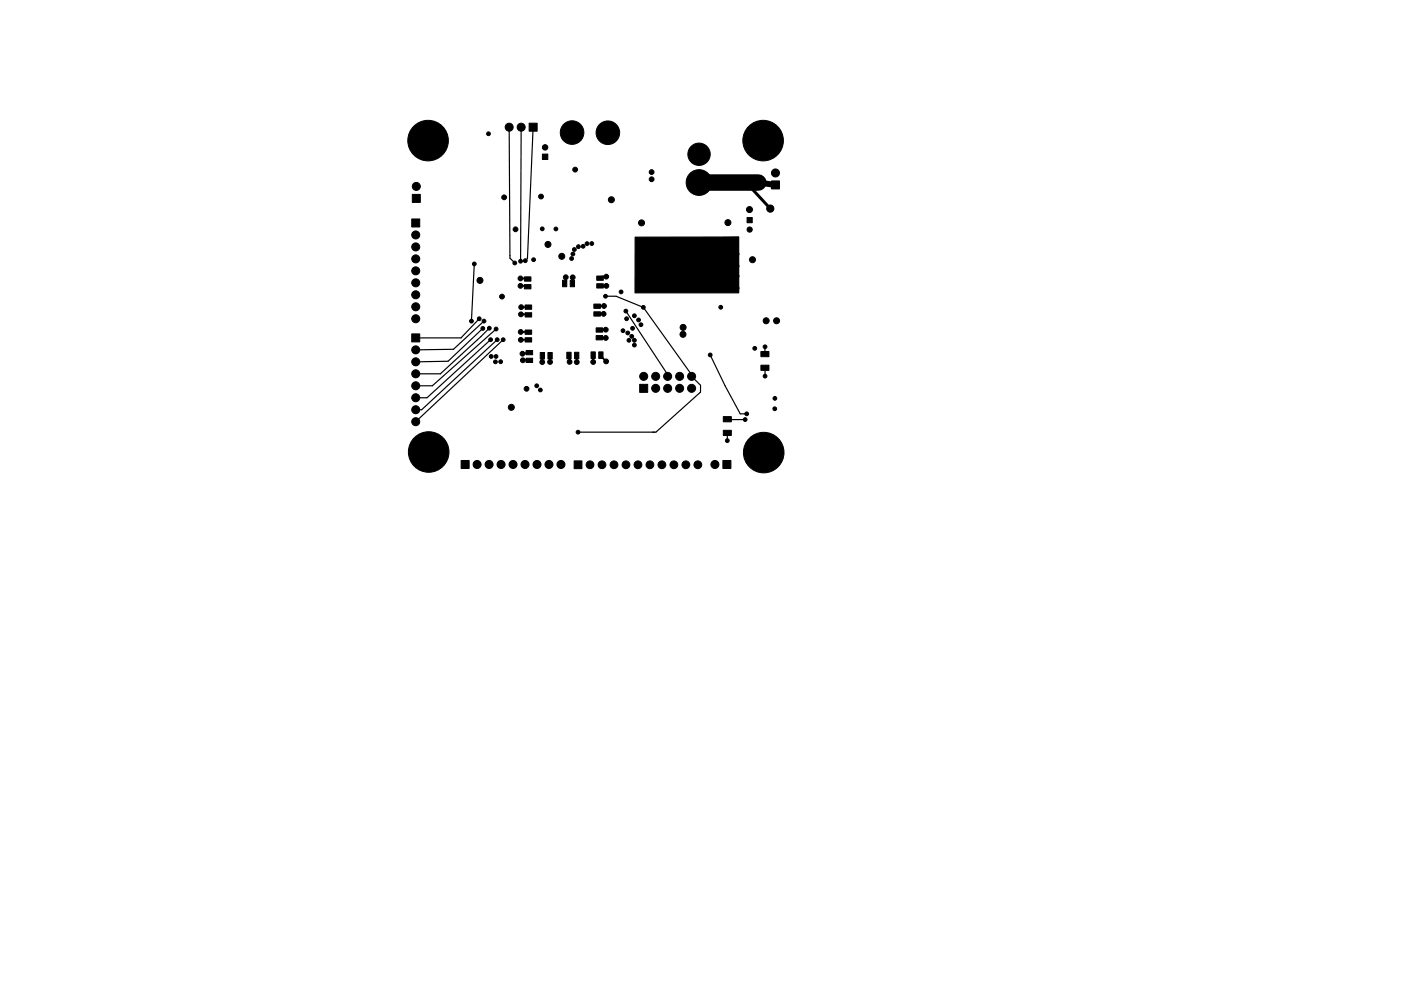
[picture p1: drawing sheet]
<svg xmlns="http://www.w3.org/2000/svg" width="297mm" height="210mm" viewBox="0 0 297 210" stroke-linecap="round" stroke-linejoin="round" font-family="sans-serif">
<g fill="#000" stroke="#000" stroke-width=".21">
<path d="M112.2 26.1h1.7v1.7h-1.7zM115 32.7h1.2v1.1h-1.2zM163.6 38.4h1.7v1.7h-1.7zM87.3 46.5h1.7v1.7h-1.7zM87.4 41.2h1.7v1.7h-1.7zM111.2 58.7h1.4v.9h-1.4zM119.3 59.4h.9v1.4h-.9zM120.9 59.4h.9v1.4h-.9zM126.5 58.6h1.4v.9h-1.4zM158.4 46.2h1.1v1.1h-1.1zM87.3 70.8h1.7v1.7h-1.7zM111.2 60.4h1.4v.9h-1.4z"/>
<path d="M111.3 70h1.4v.9h-1.4zM111.3 71.7h1.4v.9h-1.4zM111.3 64.7h1.4v.9h-1.4zM111.3 66.3h1.4v1h-1.4zM111.5 76h1.4v.9h-1.4zM111.5 74.4h1.4v.9h-1.4zM114.5 74.8h.9v1.4h-.9zM116.2 74.8h.9v1.4h-.9zM120.2 74.7h.9v1.4h-.9zM121.8 74.7h.9v1.4h-.9zM125.3 74.7h.9v1.4h-.9zM126.9 74.7h1v1.4h-1z"/>
<path d="M125.9 66.2h1.4v.9h-1.4zM125.9 64.5h1.4v.9h-1.4zM126.4 69.6h1.4v.9h-1.4zM126.4 71.2h1.4v.9h-1.4zM126.5 60.2h1.4v.9h-1.4zM161.3 74.6h1.7v1.1h-1.7zM161.3 77.5h1.7v1.1h-1.7zM97.8 97.7h1.7v1.7h-1.7zM121.7 97.8h1.7v1.6h-1.7zM135.6 81.5h1.7v1.7h-1.7zM153.3 97.7h1.7v1.7h-1.7zM153.4 88.4h1.7v1.1h-1.7z"/>
<path d="M153.4 91.3h1.7v1.1h-1.7z"/>
<circle cx="87.5" cy="29.8" r=".45"/>
<circle cx="88.3" cy="39.6" r=".85"/>
<circle cx="88.5" cy="27.6" r=".45"/>
<circle cx="88.5" cy="32.1" r=".45"/>
<circle cx="90.8" cy="29.8" r="4.3"/>
<circle cx="90.8" cy="33.1" r=".45"/>
<circle cx="90.8" cy="26.6" r=".45"/>
<circle cx="93" cy="27.6" r=".45"/>
<circle cx="93" cy="32.1" r=".45"/>
<circle cx="94" cy="29.8" r=".45"/>
<circle cx="103.6" cy="28.4" r=".4"/>
<circle cx="108" cy="27" r=".85"/>
<circle cx="110.5" cy="27" r=".85"/>
<circle cx="115.6" cy="31.3" r=".58"/>
<circle cx="121.3" cy="28.1" r="2.5"/>
<circle cx="121.9" cy="36" r=".51"/>
<circle cx="128.9" cy="28.2" r="2.5"/>
<circle cx="138.2" cy="38" r=".51"/>
<circle cx="138.2" cy="36.5" r=".51"/>
<circle cx="148.2" cy="32.7" r="2.37"/>
<circle cx="148.2" cy="38.7" r="2.73"/>
<circle cx="158.6" cy="29.8" r=".45"/>
<circle cx="159.5" cy="32.1" r=".45"/>
<circle cx="159.5" cy="27.6" r=".45"/>
<circle cx="161.8" cy="29.8" r="4.3"/>
<circle cx="161.8" cy="26.6" r=".45"/>
<circle cx="161.8" cy="33.1" r=".45"/>
<circle cx="164.1" cy="27.6" r=".45"/>
<circle cx="164.1" cy="32.1" r=".45"/>
<circle cx="164.4" cy="36.7" r=".85"/>
<circle cx="165" cy="29.8" r=".45"/>
<circle cx="88.1" cy="57.5" r=".85"/>
<circle cx="88.1" cy="52.4" r=".85"/>
<circle cx="88.1" cy="49.8" r=".85"/>
<circle cx="88.1" cy="54.9" r=".85"/>
<circle cx="100.6" cy="56" r=".4"/>
<circle cx="101.8" cy="59.5" r=".63"/>
<circle cx="106.9" cy="41.9" r=".51"/>
<circle cx="109.1" cy="55.8" r=".4"/>
<circle cx="109.3" cy="48.7" r=".51"/>
<circle cx="110.4" cy="59.1" r=".51"/>
<circle cx="110.4" cy="55.4" r=".4"/>
<circle cx="111.4" cy="55.3" r=".4"/>
<circle cx="113.1" cy="55.1" r=".4"/>
<circle cx="114.7" cy="41.7" r=".51"/>
<circle cx="115" cy="48.6" r=".4"/>
<circle cx="116.2" cy="51.9" r=".63"/>
<circle cx="117.9" cy="48.6" r=".4"/>
<circle cx="119.1" cy="54.4" r=".63"/>
<circle cx="120" cy="58.8" r=".51"/>
<circle cx="121.2" cy="54.9" r=".4"/>
<circle cx="121.4" cy="58.8" r=".51"/>
<circle cx="121.5" cy="53.9" r=".4"/>
<circle cx="121.8" cy="52.9" r=".4"/>
<circle cx="122.6" cy="52.3" r=".4"/>
<circle cx="123.6" cy="52.2" r=".4"/>
<circle cx="124.5" cy="51.7" r=".4"/>
<circle cx="125.5" cy="51.7" r=".4"/>
<circle cx="128.5" cy="58.7" r=".51"/>
<circle cx="129.6" cy="42.4" r=".63"/>
<circle cx="136" cy="51" r=".4"/>
<circle cx="136" cy="56.1" r=".4"/>
<circle cx="136" cy="58.6" r=".4"/>
<circle cx="136" cy="53.5" r=".4"/>
<circle cx="136" cy="47.3" r=".63"/>
<circle cx="138.5" cy="58.6" r=".4"/>
<circle cx="138.5" cy="51" r=".4"/>
<circle cx="138.5" cy="53.5" r=".4"/>
<circle cx="138.5" cy="56.1" r=".4"/>
<circle cx="141" cy="58.6" r=".4"/>
<circle cx="141" cy="51" r=".4"/>
<circle cx="141" cy="56.1" r=".4"/>
<circle cx="141" cy="53.5" r=".4"/>
<circle cx="143.6" cy="58.6" r=".4"/>
<circle cx="146.1" cy="58.6" r=".4"/>
<circle cx="148.7" cy="58.6" r=".4"/>
<circle cx="151.2" cy="58.6" r=".4"/>
<circle cx="151.2" cy="56.4" r=".4"/>
<circle cx="151.2" cy="53.9" r=".4"/>
<circle cx="153.7" cy="56.4" r=".4"/>
<circle cx="153.7" cy="58.6" r=".4"/>
<circle cx="153.7" cy="53.9" r=".4"/>
<circle cx="154.3" cy="47.2" r=".63"/>
<circle cx="156.3" cy="58.6" r=".4"/>
<circle cx="156.3" cy="56.4" r=".4"/>
<circle cx="156.3" cy="53.9" r=".4"/>
<circle cx="158.9" cy="44.5" r=".63"/>
<circle cx="158.9" cy="48.7" r=".55"/>
<circle cx="159.5" cy="55.1" r=".63"/>
<circle cx="163.3" cy="44.3" r=".76"/>
<circle cx="88.1" cy="65.1" r=".85"/>
<circle cx="88.1" cy="76.8" r=".85"/>
<circle cx="88.1" cy="79.3" r=".85"/>
<circle cx="88.1" cy="62.5" r=".85"/>
<circle cx="88.1" cy="67.6" r=".85"/>
<circle cx="88.1" cy="60" r=".85"/>
<circle cx="88.1" cy="74.2" r=".85"/>
<circle cx="100" cy="68.1" r=".4"/>
<circle cx="101.6" cy="67.6" r=".4"/>
<circle cx="102.4" cy="69.7" r=".4"/>
<circle cx="102.6" cy="68.1" r=".4"/>
<circle cx="103.7" cy="69.6" r=".4"/>
<circle cx="104" cy="72.1" r=".4"/>
<circle cx="104.1" cy="75.6" r=".4"/>
<circle cx="105" cy="76.8" r=".4"/>
<circle cx="105.2" cy="75.6" r=".4"/>
<circle cx="105.2" cy="69.8" r=".4"/>
<circle cx="105.4" cy="72.1" r=".4"/>
<circle cx="106.2" cy="76.7" r=".4"/>
<circle cx="106.4" cy="62.9" r=".51"/>
<circle cx="106.7" cy="72.1" r=".4"/>
<circle cx="110.4" cy="60.6" r=".51"/>
<circle cx="110.4" cy="70.4" r=".51"/>
<circle cx="110.4" cy="72.1" r=".51"/>
<circle cx="110.5" cy="66.7" r=".51"/>
<circle cx="110.5" cy="65.2" r=".51"/>
<circle cx="110.8" cy="75" r=".51"/>
<circle cx="110.9" cy="76.4" r=".51"/>
<circle cx="115" cy="76.8" r=".51"/>
<circle cx="116.6" cy="76.8" r=".51"/>
<circle cx="120.8" cy="76.8" r=".51"/>
<circle cx="122.3" cy="76.8" r=".51"/>
<circle cx="125.8" cy="76.8" r=".51"/>
<circle cx="128" cy="66.6" r=".51"/>
<circle cx="128.1" cy="64.9" r=".51"/>
<circle cx="128.4" cy="62.9" r=".4"/>
<circle cx="128.4" cy="71.7" r=".51"/>
<circle cx="128.4" cy="69.9" r=".51"/>
<circle cx="128.5" cy="76.7" r=".51"/>
<circle cx="128.6" cy="60.6" r=".51"/>
<circle cx="131.7" cy="61.9" r=".4"/>
<circle cx="132.1" cy="70.2" r=".4"/>
<circle cx="132.7" cy="66" r=".4"/>
<circle cx="132.8" cy="67.6" r=".4"/>
<circle cx="133.1" cy="70.6" r=".4"/>
<circle cx="133.3" cy="72.2" r=".4"/>
<circle cx="133.9" cy="71.4" r=".4"/>
<circle cx="134.1" cy="69.7" r=".4"/>
<circle cx="134.5" cy="67" r=".4"/>
<circle cx="134.5" cy="72.2" r=".4"/>
<circle cx="134.5" cy="73.2" r=".4"/>
<circle cx="135.4" cy="67.9" r=".4"/>
<circle cx="135.9" cy="68.9" r=".4"/>
<circle cx="136" cy="61.1" r=".4"/>
<circle cx="136.4" cy="65.2" r=".4"/>
<circle cx="136.5" cy="79.9" r=".85"/>
<circle cx="138.5" cy="61.1" r=".4"/>
<circle cx="139" cy="79.9" r=".85"/>
<circle cx="141" cy="61.1" r=".4"/>
<circle cx="141.6" cy="79.9" r=".85"/>
<circle cx="143.6" cy="61.1" r=".4"/>
<circle cx="144.1" cy="79.9" r=".85"/>
<circle cx="144.8" cy="70.9" r=".63"/>
<circle cx="144.8" cy="69.5" r=".63"/>
<circle cx="146.1" cy="61.1" r=".4"/>
<circle cx="146.6" cy="79.9" r=".85"/>
<circle cx="148.7" cy="61.1" r=".4"/>
<circle cx="150.6" cy="75.3" r=".4"/>
<circle cx="151.2" cy="61.1" r=".4"/>
<circle cx="152.8" cy="65.2" r=".4"/>
<circle cx="153.7" cy="61.1" r=".4"/>
<circle cx="156.3" cy="61.1" r=".4"/>
<circle cx="160" cy="73.9" r=".4"/>
<circle cx="162.2" cy="79.8" r=".4"/>
<circle cx="162.2" cy="73.6" r=".4"/>
<circle cx="162.4" cy="68.1" r=".63"/>
<circle cx="164.6" cy="68.1" r=".63"/>
<circle cx="87.7" cy="95.9" r=".45"/>
<circle cx="88.1" cy="89.5" r=".85"/>
<circle cx="88.1" cy="84.4" r=".85"/>
<circle cx="88.1" cy="86.9" r=".85"/>
<circle cx="88.1" cy="81.9" r=".85"/>
<circle cx="88.6" cy="93.6" r=".45"/>
<circle cx="88.6" cy="98.2" r=".45"/>
<circle cx="90.9" cy="95.9" r="4.3"/>
<circle cx="90.9" cy="99.1" r=".45"/>
<circle cx="90.9" cy="92.7" r=".45"/>
<circle cx="93.2" cy="93.6" r=".45"/>
<circle cx="93.2" cy="98.2" r=".45"/>
<circle cx="94.1" cy="95.9" r=".45"/>
<circle cx="101.2" cy="98.5" r=".85"/>
<circle cx="103.7" cy="98.5" r=".85"/>
<circle cx="106.2" cy="98.5" r=".85"/>
<circle cx="108.4" cy="86.4" r=".63"/>
<circle cx="108.8" cy="98.5" r=".85"/>
<circle cx="111.3" cy="98.5" r=".85"/>
<circle cx="111.6" cy="82.5" r=".51"/>
<circle cx="113.8" cy="81.9" r=".4"/>
<circle cx="113.9" cy="98.5" r=".85"/>
<circle cx="114.6" cy="82.7" r=".4"/>
<circle cx="116.4" cy="98.5" r=".85"/>
<circle cx="118.9" cy="98.5" r=".85"/>
<circle cx="122.6" cy="91.7" r=".4"/>
<circle cx="125.1" cy="98.6" r=".82"/>
<circle cx="127.6" cy="98.6" r=".82"/>
<circle cx="130.2" cy="98.6" r=".82"/>
<circle cx="132.7" cy="98.6" r=".82"/>
<circle cx="135.3" cy="98.6" r=".82"/>
<circle cx="137.8" cy="98.6" r=".82"/>
<circle cx="139" cy="82.4" r=".85"/>
<circle cx="140.3" cy="98.6" r=".82"/>
<circle cx="141.6" cy="82.4" r=".85"/>
<circle cx="142.9" cy="98.6" r=".82"/>
<circle cx="144.1" cy="82.4" r=".85"/>
<circle cx="145.4" cy="98.6" r=".82"/>
<circle cx="146.6" cy="82.4" r=".85"/>
<circle cx="148" cy="98.6" r=".82"/>
<circle cx="151.6" cy="98.5" r=".85"/>
<circle cx="154.2" cy="93.5" r=".4"/>
<circle cx="158" cy="89" r=".4"/>
<circle cx="158.3" cy="87.8" r=".4"/>
<circle cx="158.7" cy="96" r=".45"/>
<circle cx="159.6" cy="98.3" r=".45"/>
<circle cx="159.6" cy="93.7" r=".45"/>
<circle cx="161.9" cy="96" r="4.3"/>
<circle cx="161.9" cy="99.2" r=".45"/>
<circle cx="161.9" cy="92.8" r=".45"/>
<circle cx="164.2" cy="98.3" r=".45"/>
<circle cx="164.2" cy="93.7" r=".45"/>
<circle cx="164.3" cy="86.7" r=".4"/>
<circle cx="164.3" cy="84.5" r=".4"/>
<circle cx="165.1" cy="96" r=".45"/>
</g>
<g fill="none" stroke="#000" stroke-width=".38">
<path d="M110.4 59.1h1.4v.3l-.1-.3M120 58.8v1.1l-.3 .2M121.4 58.8v1.3M127.2 58.9l1.3-.2h-1l-.3 .3M110.4 70.4h1.3l.3 .4M110.5 66.7h1.5M110.5 65.2h1.5M111.6 60.6h-1.2M112 70.3v.1M112 65.1v.2M112.1 72l-1.6 .1M112.3 76.4h-1.4"/>
<path d="M112.4 74.7l-.2 .1-1.4 .2M115 76.8h.1M115 75.5v1.3M116.6 76.8h.1M116.6 75.5v1.3M120.8 75.7v1.1M121.4 60.1v.1M122.3 75.2v1.6M125.8 75.4v1.4M125.8 76.8h.1M126.3 64.9h1.8M127 71.6l1.4 .1"/>
<path d="M127.2 60.6h1.4M127.2 60.6v.1M127.4 75.4v.2l1.1 1.1M128 66.6h-1.4M128.4 69.9l-1.3 .1"/>
</g>
<path d="M159 39.6l4.3 4.7" fill="none" stroke="#000" stroke-width=".63"/>
<path d="M148.2 38.7h12.6" fill="none" stroke="#000" stroke-width="3.5"/>
<path d="M160.8 38.7l3.6 .5" fill="none" stroke="#000" stroke-width="1.3"/>
<g fill="none" stroke="#000" stroke-width=".25">
<path d="M108 27l.1 27.8 1 1M110.7 26.9l-.2 .1-.1 28.4M113.2 26.9l-.2 .1-1.2 27.9-.4 .4M88 58l.2 .2M100.6 56l-.6 12.1M88.1 67.8l.3 .4M101.6 67.6l-3.9 4.1h-9.6M102.4 69.7l-7.4 6.9-6.9 .2M102.6 68.1l-6.5 6-8 .1M103.7 69.6l-10.3 9.7h-5.3M104 72.1l-13.5 12.3h-2.4M105.2 69.8l-13.5 12.1h-3.6"/>
<path d="M105.4 72.1l-16 14.8h-1.3M106.7 72.1l-18.6 17.4M128.4 62.9h2.2l5.8 2.3 10.5 14.7M132.7 66l9.2 13.9M146.6 79.9l1.9 1.8v1.5l-9.4 8.5h-16.5M150.6 75.3l3.1 6.5 3.2 6h1.4M162.2 78v1.8M162.2 73.6v1.5M154.2 91.8v1.7M154.2 88.9l3.8 .1"/>
</g>
<path d="M134.7 50.3h21.9v11.8h-22z" fill="#000" stroke="#000" stroke-width=".25"/>
</svg>
